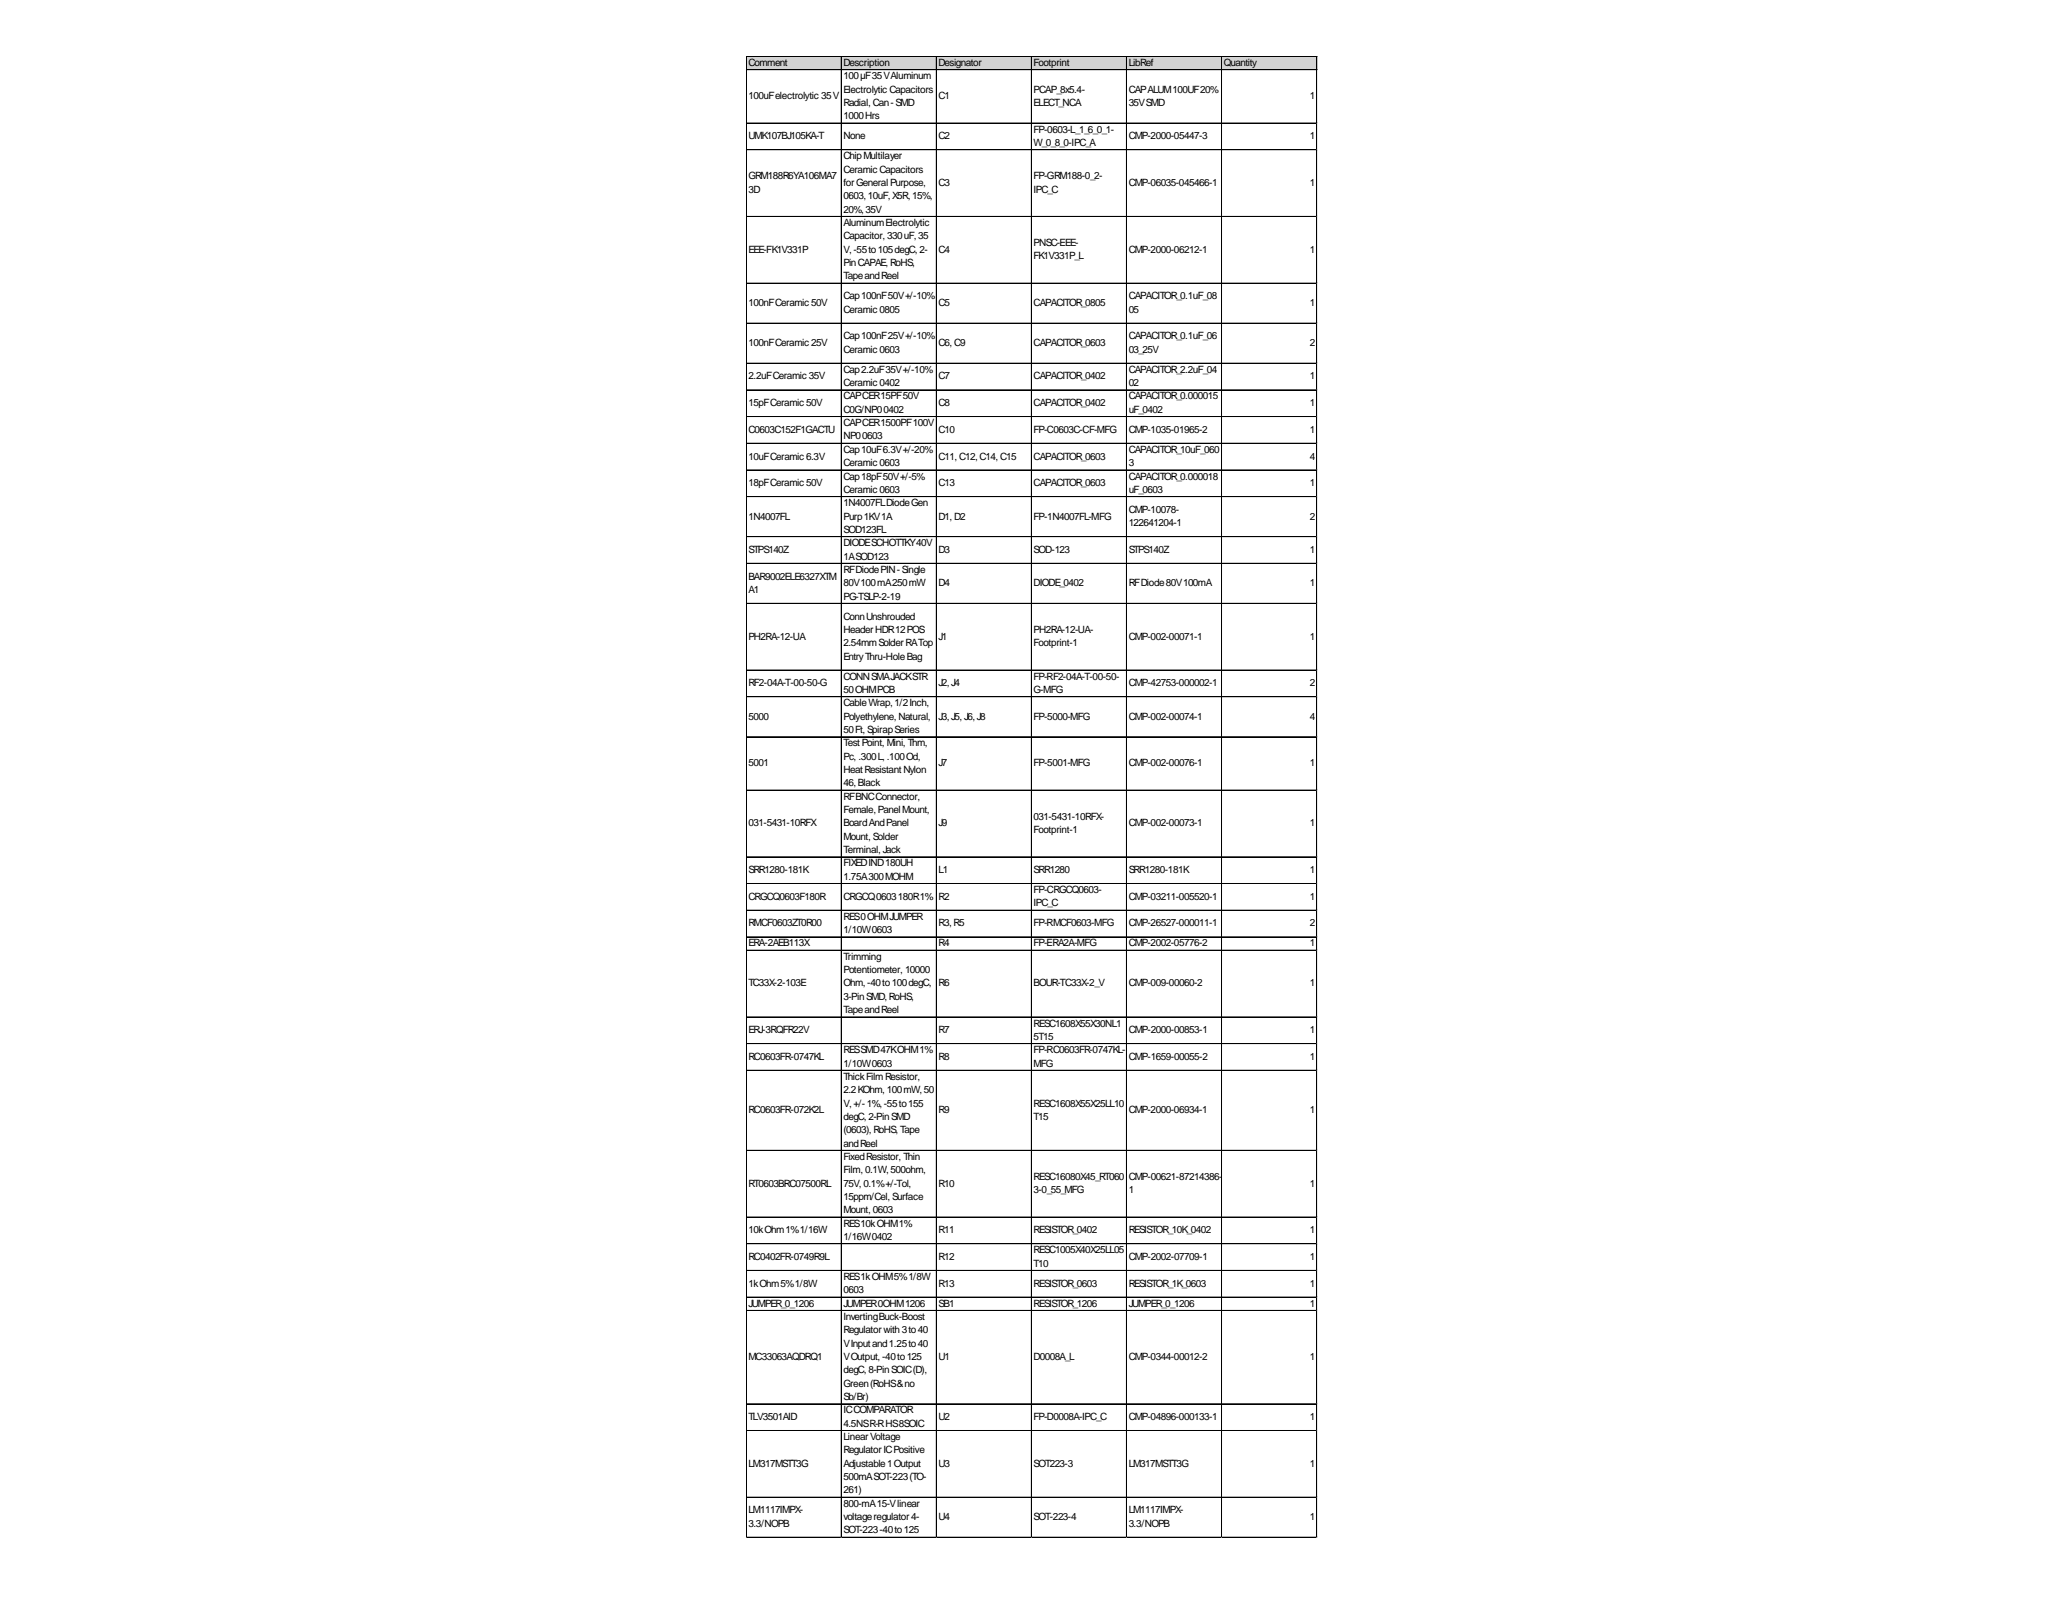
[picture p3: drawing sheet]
<svg xmlns="http://www.w3.org/2000/svg" width="279mm" height="216mm" viewBox="0 0 279 216" stroke-linecap="round" stroke-linejoin="round" font-family="sans-serif">
<defs><g id="words">
<g font-size="1.4">
<text x="101.2" y="8.9">Comment</text>
<text x="114.1" y="8.9">Description</text>
<text x="114.1" y="10.7">100µF35VAluminum</text>
<text x="126.9" y="8.9">Designator</text>
<text x="139.8" y="8.9">Footprint</text>
<text x="152.6" y="8.9">LibRef</text>
<text x="165.5" y="8.9">Quantity</text>
<text x="101.2" y="13.4">100uFelectrolytic 35V</text>
<text x="114.1" y="12.5">Electrolytic Capacitors</text>
<text x="114.1" y="14.3">Radial, Can-SMD</text>
<text x="114.1" y="16.1">1000Hrs</text>
<text x="126.9" y="13.4">C1</text>
<text x="139.8" y="12.5">PCAP_8x5.4-</text>
<text x="139.8" y="14.3">ELECT_NCA</text>
<text x="139.8" y="17.9">FP-0603-L_1_6_0_1-</text>
<text x="152.6" y="12.5">CAPALUM100UF20%</text>
<text x="152.6" y="14.3">35VSMD</text>
<text x="177.2" y="13.4">1</text>
<text x="101.2" y="18.8">UMK107BJ105KA-T</text>
<text x="114.1" y="18.8">None</text>
<text x="114.1" y="21.5">ChipMultilayer</text>
<text x="114.1" y="23.3">Ceramic Capacitors</text>
<text x="126.9" y="18.8">C2</text>
<text x="139.8" y="19.7">W_0_8_0-IPC_A</text>
<text x="152.6" y="18.8">CMP-2000-05447-3</text>
<text x="177.2" y="18.8">1</text>
<text x="101.2" y="24.2">GRM188R6YA106MA7</text>
<text x="101.2" y="26">3D</text>
<text x="114.1" y="25.1">forGeneralPurpose,</text>
<text x="114.1" y="27">0603,10uF,X5R,15%,</text>
<text x="114.1" y="28.8">20%,35V</text>
<text x="126.9" y="25.1">C3</text>
<text x="139.8" y="24.2">FP-GRM188-0_2-</text>
<text x="139.8" y="26">IPC_C</text>
<text x="152.6" y="25.1">CMP-06035-045466-1</text>
<text x="177.2" y="25.1">1</text>
<text x="101.2" y="34.2">EEE-FK1V331P</text>
<text x="114.1" y="30.6">AluminumElectrolytic</text>
<text x="114.1" y="32.4">Capacitor, 330uF,35</text>
<text x="114.1" y="34.2">V,-55to105degC,2-</text>
<text x="114.1" y="36">PinCAPAE,RoHS,</text>
<text x="126.9" y="34.2">C4</text>
<text x="139.8" y="33.3">PNSC-EEE-</text>
<text x="139.8" y="35.1">FK1V331P_L</text>
<text x="152.6" y="34.2">CMP-2000-06212-1</text>
<text x="177.2" y="34.2">1</text>
<text x="101.2" y="41.4">100nFCeramic 50V</text>
<text x="114.1" y="37.8">TapeandReel</text>
<text x="114.1" y="40.5">Cap100nF50V+/-10%</text>
<text x="126.9" y="41.4">C5</text>
<text x="139.8" y="41.4">CAPACITOR_0805</text>
<text x="152.6" y="40.5">CAPACITOR_0.1uF_08</text>
<text x="177.2" y="41.4">1</text>
<text x="101.2" y="46.8">100nFCeramic 25V</text>
<text x="114.1" y="42.3">Ceramic 0805</text>
<text x="114.1" y="45.9">Cap100nF25V+/-10%</text>
<text x="114.1" y="47.7">Ceramic 0603</text>
<text x="126.9" y="46.8">C6,C9</text>
<text x="139.8" y="46.8">CAPACITOR_0603</text>
<text x="152.6" y="42.3">05</text>
<text x="152.6" y="45.9">CAPACITOR_0.1uF_06</text>
<text x="152.6" y="47.7">03_25V</text>
<text x="177.2" y="46.8">2</text>
<text x="101.2" y="51.3">2.2uFCeramic 35V</text>
<text x="114.1" y="50.4">Cap2.2uF35V+/-10%</text>
<text x="114.1" y="52.2">Ceramic 0402</text>
<text x="126.9" y="51.3">C7</text>
<text x="139.8" y="51.3">CAPACITOR_0402</text>
<text x="152.6" y="50.4">CAPACITOR_2.2uF_04</text>
<text x="152.6" y="52.2">02</text>
<text x="177.2" y="51.3">1</text>
<text x="101.2" y="54.9">15pFCeramic 50V</text>
<text x="101.2" y="58.5">C0603C152F1GACTU</text>
<text x="114.1" y="54">CAPCER15PF50V</text>
<text x="114.1" y="55.8">C0G/NP00402</text>
<text x="114.1" y="57.6">CAPCER1500PF100V</text>
<text x="114.1" y="59.4">NP00603</text>
<text x="126.9" y="54.9">C8</text>
<text x="126.9" y="58.5">C10</text>
<text x="139.8" y="54.9">CAPACITOR_0402</text>
<text x="139.8" y="58.5">FP-C0603C-CF-MFG</text>
<text x="152.6" y="54">CAPACITOR_0.000015</text>
<text x="152.6" y="55.8">uF_0402</text>
<text x="152.6" y="58.5">CMP-1035-01965-2</text>
<text x="177.2" y="54.9">1</text>
<text x="177.2" y="58.5">1</text>
<text x="101.2" y="62.1">10uFCeramic 6.3V</text>
<text x="101.2" y="65.7">18pFCeramic 50V</text>
<text x="114.1" y="61.2">Cap10uF6.3V+/-20%</text>
<text x="114.1" y="63">Ceramic 0603</text>
<text x="114.1" y="64.8">Cap18pF50V+/-5%</text>
<text x="126.9" y="62.1">C11,C12,C14,C15</text>
<text x="126.9" y="65.7">C13</text>
<text x="139.8" y="62.1">CAPACITOR_0603</text>
<text x="139.8" y="65.7">CAPACITOR_0603</text>
<text x="152.6" y="61.2">CAPACITOR_10uF_060</text>
<text x="152.6" y="63">3</text>
<text x="152.6" y="64.8">CAPACITOR_0.000018</text>
<text x="177.2" y="62.1">4</text>
<text x="177.2" y="65.7">1</text>
<text x="101.2" y="70.2">1N4007FL</text>
<text x="114.1" y="66.6">Ceramic 0603</text>
<text x="114.1" y="68.4">1N4007FLDiodeGen</text>
<text x="114.1" y="70.2">Purp1KV1A</text>
<text x="126.9" y="70.2">D1,D2</text>
<text x="139.8" y="70.2">FP-1N4007FL-MFG</text>
<text x="152.6" y="66.6">uF_0603</text>
<text x="152.6" y="69.3">CMP-10078-</text>
<text x="152.6" y="71.1">122641204-1</text>
<text x="177.2" y="70.2">2</text>
<text x="101.2" y="74.7">STPS140Z</text>
<text x="114.1" y="72">SOD123FL</text>
<text x="114.1" y="73.8">DIODESCHOTTKY40V</text>
<text x="114.1" y="75.6">1ASOD123</text>
<text x="114.1" y="77.5">RFDiodePIN-Single</text>
<text x="126.9" y="74.7">D3</text>
<text x="139.8" y="74.7">SOD-123</text>
<text x="152.6" y="74.7">STPS140Z</text>
<text x="177.2" y="74.7">1</text>
<text x="101.2" y="78.4">BAR9002ELE6327XTM</text>
<text x="101.2" y="80.2">A1</text>
<text x="114.1" y="79.3">80V100mA250mW</text>
<text x="114.1" y="81.1">PG-TSLP-2-19</text>
<text x="114.1" y="83.8">ConnUnshrouded</text>
<text x="126.9" y="79.3">D4</text>
<text x="139.8" y="79.3">DIODE_0402</text>
<text x="152.6" y="79.3">RFDiode80V100mA</text>
<text x="177.2" y="79.3">1</text>
<text x="101.2" y="86.5">PH2RA-12-UA</text>
<text x="114.1" y="85.6">HeaderHDR12POS</text>
<text x="114.1" y="87.4">2.54mmSolderRATop</text>
<text x="114.1" y="89.2">EntryThru-HoleBag</text>
<text x="126.9" y="86.5">J1</text>
<text x="139.8" y="85.6">PH2RA-12-UA-</text>
<text x="139.8" y="87.4">Footprint-1</text>
<text x="152.6" y="86.5">CMP-002-00071-1</text>
<text x="177.2" y="86.5">1</text>
<text x="101.2" y="92.8">RF2-04A-T-00-50-G</text>
<text x="114.1" y="91.9">CONNSMAJACKSTR</text>
<text x="114.1" y="93.7">50OHMPCB</text>
<text x="114.1" y="95.5">CableWrap,1/2Inch,</text>
<text x="126.9" y="92.8">J2,J4</text>
<text x="139.8" y="91.9">FP-RF2-04A-T-00-50-</text>
<text x="139.8" y="93.7">G-MFG</text>
<text x="152.6" y="92.8">CMP-42753-000002-1</text>
<text x="177.2" y="92.8">2</text>
<text x="101.2" y="97.3">5000</text>
<text x="114.1" y="97.3">Polyethylene,Natural,</text>
<text x="114.1" y="99.1">50Ft, SpirapSeries</text>
<text x="114.1" y="100.9">TestPoint, Mini, Thm,</text>
<text x="126.9" y="97.3">J3,J5,J6,J8</text>
<text x="139.8" y="97.3">FP-5000-MFG</text>
<text x="152.6" y="97.3">CMP-002-00074-1</text>
<text x="177.2" y="97.3">4</text>
<text x="101.2" y="103.6">5001</text>
<text x="114.1" y="102.7">Pc, .300L,.100Od,</text>
<text x="114.1" y="104.5">HeatResistantNylon</text>
<text x="114.1" y="106.3">46,Black</text>
<text x="126.9" y="103.6">J7</text>
<text x="139.8" y="103.6">FP-5001-MFG</text>
<text x="152.6" y="103.6">CMP-002-00076-1</text>
<text x="177.2" y="103.6">1</text>
<text x="101.2" y="111.7">031-5431-10RFX</text>
<text x="114.1" y="108.1">RFBNCConnector,</text>
<text x="114.1" y="109.9">Female,PanelMount,</text>
<text x="114.1" y="111.7">BoardAndPanel</text>
<text x="114.1" y="113.5">Mount, Solder</text>
<text x="126.9" y="111.7">J9</text>
<text x="139.8" y="110.8">031-5431-10RFX-</text>
<text x="139.8" y="112.6">Footprint-1</text>
<text x="152.6" y="111.7">CMP-002-00073-1</text>
<text x="177.2" y="111.7">1</text>
<text x="101.2" y="118">SRR1280-181K</text>
<text x="114.1" y="115.3">Terminal, Jack</text>
<text x="114.1" y="117.1">FIXEDIND180UH</text>
<text x="114.1" y="118.9">1.75A300MOHM</text>
<text x="126.9" y="118">L1</text>
<text x="139.8" y="118">SRR1280</text>
<text x="152.6" y="118">SRR1280-181K</text>
<text x="177.2" y="118">1</text>
<text x="101.2" y="121.6">CRGCQ0603F180R</text>
<text x="101.2" y="125.2">RMCF0603ZT0R00</text>
<text x="114.1" y="121.6">CRGCQ0603180R1%</text>
<text x="114.1" y="124.3">RES0OHMJUMPER</text>
<text x="126.9" y="121.6">R2</text>
<text x="126.9" y="125.2">R3,R5</text>
<text x="139.8" y="120.7">FP-CRGCQ0603-</text>
<text x="139.8" y="122.5">IPC_C</text>
<text x="139.8" y="125.2">FP-RMCF0603-MFG</text>
<text x="152.6" y="121.6">CMP-03211-005520-1</text>
<text x="152.6" y="125.2">CMP-26527-000011-1</text>
<text x="177.2" y="121.6">1</text>
<text x="177.2" y="125.2">2</text>
<text x="101.2" y="128">ERA-2AEB113X</text>
<text x="114.1" y="126.2">1/10W0603</text>
<text x="114.1" y="129.8">Trimming</text>
<text x="114.1" y="131.6">Potentiometer, 10000</text>
<text x="126.9" y="128">R4</text>
<text x="139.8" y="128">FP-ERA2A-MFG</text>
<text x="152.6" y="128">CMP-2002-05776-2</text>
<text x="177.2" y="128">1</text>
<text x="101.2" y="133.4">TC33X-2-103E</text>
<text x="114.1" y="133.4">Ohm,-40to100degC,</text>
<text x="114.1" y="135.2">3-PinSMD,RoHS,</text>
<text x="114.1" y="137">TapeandReel</text>
<text x="126.9" y="133.4">R6</text>
<text x="139.8" y="133.4">BOUR-TC33X-2_V</text>
<text x="152.6" y="133.4">CMP-009-00060-2</text>
<text x="177.2" y="133.4">1</text>
<text x="101.2" y="139.7">ERJ-3RQFR22V</text>
<text x="101.2" y="143.3">RC0603FR-0747KL</text>
<text x="114.1" y="142.4">RESSMD47KOHM1%</text>
<text x="126.9" y="139.7">R7</text>
<text x="126.9" y="143.3">R8</text>
<text x="139.8" y="138.8">RESC1608X55X30NL1</text>
<text x="139.8" y="140.6">5T15</text>
<text x="139.8" y="142.4">FP-RC0603FR-0747KL-</text>
<text x="152.6" y="139.7">CMP-2000-00853-1</text>
<text x="152.6" y="143.3">CMP-1659-00055-2</text>
<text x="177.2" y="139.7">1</text>
<text x="177.2" y="143.3">1</text>
<text x="114.1" y="144.2">1/10W0603</text>
<text x="114.1" y="146">ThickFilmResistor,</text>
<text x="114.1" y="147.8">2.2KOhm,100mW,50</text>
<text x="114.1" y="149.6">V,+/-1%,-55to155</text>
<text x="139.8" y="144.2">MFG</text>
<text x="139.8" y="149.6">RESC1608X55X25LL10</text>
<text x="101.2" y="150.5">RC0603FR-072K2L</text>
<text x="114.1" y="151.4">degC,2-PinSMD</text>
<text x="114.1" y="153.2">(0603),RoHS,Tape</text>
<text x="114.1" y="155">andReel</text>
<text x="126.9" y="150.5">R9</text>
<text x="139.8" y="151.4">T15</text>
<text x="152.6" y="150.5">CMP-2000-06934-1</text>
<text x="177.2" y="150.5">1</text>
<text x="101.2" y="160.4">RT0603BRC07500RL</text>
<text x="114.1" y="156.8">FixedResistor, Thin</text>
<text x="114.1" y="158.6">Film,0.1W,500ohm,</text>
<text x="114.1" y="160.4">75V,0.1%+/-Tol,</text>
<text x="126.9" y="160.4">R10</text>
<text x="139.8" y="159.5">RESC16080X45_RT060</text>
<text x="139.8" y="161.3">3-0_55_MFG</text>
<text x="152.6" y="159.5">CMP-00621-87214386-</text>
<text x="152.6" y="161.3">1</text>
<text x="177.2" y="160.4">1</text>
<text x="101.2" y="166.7">10kOhm1%1/16W</text>
<text x="114.1" y="162.2">15ppm/Cel, Surface</text>
<text x="114.1" y="164">Mount, 0603</text>
<text x="114.1" y="165.8">RES10kOHM1%</text>
<text x="114.1" y="167.6">1/16W0402</text>
<text x="126.9" y="166.7">R11</text>
<text x="139.8" y="166.7">RESISTOR_0402</text>
<text x="152.6" y="166.7">RESISTOR_10K_0402</text>
<text x="177.2" y="166.7">1</text>
<text x="101.2" y="170.3">RC0402FR-0749R9L</text>
<text x="101.2" y="173.9">1kOhm5%1/8W</text>
<text x="114.1" y="173">RES1kOHM5%1/8W</text>
<text x="126.9" y="170.3">R12</text>
<text x="126.9" y="173.9">R13</text>
<text x="139.8" y="169.4">RESC1005X40X25LL05</text>
<text x="139.8" y="171.2">T10</text>
<text x="139.8" y="173.9">RESISTOR_0603</text>
<text x="152.6" y="170.3">CMP-2002-07709-1</text>
<text x="152.6" y="173.9">RESISTOR_1K_0603</text>
<text x="177.2" y="170.3">1</text>
<text x="177.2" y="173.9">1</text>
<text x="101.2" y="176.7">JUMPER_0_1206</text>
<text x="114.1" y="174.8">0603</text>
<text x="114.1" y="176.7">JUMPER0OHM1206</text>
<text x="114.1" y="178.5">InvertingBuck-Boost</text>
<text x="126.9" y="176.7">SB1</text>
<text x="139.8" y="176.7">RESISTOR_1206</text>
<text x="152.6" y="176.7">JUMPER_0_1206</text>
<text x="177.2" y="176.7">1</text>
<text x="101.2" y="183.9">MC33063AQDRQ1</text>
<text x="114.1" y="180.3">Regulatorwith3to40</text>
<text x="114.1" y="182.1">VInputand1.25to40</text>
<text x="114.1" y="183.9">VOutput, -40to125</text>
<text x="114.1" y="185.7">degC,8-PinSOIC(D),</text>
<text x="126.9" y="183.9">U1</text>
<text x="139.8" y="183.9">D0008A_L</text>
<text x="152.6" y="183.9">CMP-0344-00012-2</text>
<text x="177.2" y="183.9">1</text>
<text x="101.2" y="192">TLV3501AID</text>
<text x="114.1" y="187.5">Green(RoHS&amp;no</text>
<text x="114.1" y="189.3">Sb/Br)</text>
<text x="114.1" y="191.1">ICCOMPARATOR</text>
<text x="126.9" y="192">U2</text>
<text x="139.8" y="192">FP-D0008A-IPC_C</text>
<text x="152.6" y="192">CMP-04896-000133-1</text>
<text x="177.2" y="192">1</text>
<text x="114.1" y="192.9">4.5NSR-RHS8SOIC</text>
<text x="114.1" y="194.7">LinearVoltage</text>
<text x="114.1" y="196.5">RegulatorICPositive</text>
<text x="101.2" y="198.3">LM317MSTT3G</text>
<text x="114.1" y="198.3">Adjustable1Output</text>
<text x="114.1" y="200.1">500mASOT-223(TO-</text>
<text x="114.1" y="201.9">261)</text>
<text x="114.1" y="203.7">800-mA15-Vlinear</text>
<text x="126.9" y="198.3">U3</text>
<text x="139.8" y="198.3">SOT223-3</text>
<text x="152.6" y="198.3">LM317MSTT3G</text>
<text x="177.2" y="198.3">1</text>
<text x="101.2" y="204.6">LM1117IMPX-</text>
<text x="101.2" y="206.4">3.3/NOPB</text>
<text x="114.1" y="205.5">voltageregulator4-</text>
<text x="114.1" y="207.3">SOT-223-40to125</text>
<text x="126.9" y="205.5">U4</text>
<text x="139.8" y="205.5">SOT-223-4</text>
<text x="152.6" y="204.6">LM1117IMPX-</text>
<text x="152.6" y="206.4">3.3/NOPB</text>
<text x="177.2" y="205.5">1</text>
</g>
</g></defs>
<path d="M100.9 7.6h77.3v1.9h-77.3z" fill="#d3d3d3"/>
<g fill="none" stroke="#000" stroke-width=".14">
<path d="M100.9 7.6v200.3M101 7.6h77.1M101 7.7h77.1M101 9.4h77.1M101 9.5h77.1M101 16.6h77.1M101 16.7h77.1M113.8 7.7v200.2M126.6 7.7v200.2M126.7 7.7v200.2M139.5 7.7v200.2M152.3 7.7v200.2"/>
<path d="M152.4 7.7v200.2M165.2 7.7v200.2M178.1 7.7v200.2M101 20.2h77.1M101 20.3h77.1M101 29.3h77.1M101 38.3h77.1M101 43.7h77.1M101 49.1h77.1M101 52.7h77.1M101 56.3h77.1M101 56.4h77.1"/>
<path d="M101 59.9h77.1M101 60h77.1M101 63.5h77.1M101 63.6h77.1M101 67.1h77.1M101 67.2h77.1M101 72.5h77.1M101 72.6h77.1M101 76.2h77.1M101 81.6h77.1M101 90.6h77.1M101 94.2h77.1"/>
<path d="M101 99.6h77.1M101 106.8h77.1M101 106.9h77.1M101 115.8h77.1M101 115.9h77.1M101 119.4h77.1M101 119.5h77.1M101 123h77.1M101 123.1h77.1M101 126.7h77.1M101 128.5h77.1M101 137.5h77.1"/>
<path d="M101 141.1h77.1M101 144.7h77.1M101 155.5h77.1M101 155.6h77.1M101 164.5h77.1M101 164.6h77.1M101 168.1h77.1M101 168.2h77.1M101 171.7h77.1M101 171.8h77.1M101 175.4h77.1M101 177.2h77.1"/>
<path d="M101 189.8h77.1M101 193.4h77.1M101 202.4h77.1M101 207.8h77.1M101 207.9h77.1"/>
</g>
<path d="M100.9 207.9h.1" fill="none" stroke="#e0e0e0" stroke-width=".14"/>
<path d="M100.9 207.9h.1z" fill="#e0e0e0"/>
<path d="M113.8 207.9h.1" fill="none" stroke="#e0e0e0" stroke-width=".14"/>
<path d="M126.6 207.9h.1" fill="none" stroke="#e0e0e0" stroke-width=".14"/>
<path d="M126.6 207.9h.1z" fill="#e0e0e0"/>
<path d="M139.5 207.9h.1" fill="none" stroke="#e0e0e0" stroke-width=".14"/>
<path d="M139.5 207.9h.1z" fill="#e0e0e0"/>
<path d="M152.3 207.9h.1" fill="none" stroke="#e0e0e0" stroke-width=".14"/>
<path d="M152.3 207.9h.1z" fill="#e0e0e0"/>
<path d="M165.2 207.9h.1" fill="none" stroke="#e0e0e0" stroke-width=".14"/>
<path d="M165.2 207.9h.1z" fill="#e0e0e0"/>
<path d="M178.1 207.9h.1" fill="none" stroke="#e0e0e0" stroke-width=".14"/>
<path d="M178.1 16.6h.1" fill="none" stroke="#e0e0e0" stroke-width=".14"/>
<path d="M178.1 16.6l.1 .1z" fill="#e0e0e0"/>
<path d="M178.1 20.2h.1" fill="none" stroke="#e0e0e0" stroke-width=".14"/>
<path d="M178.1 20.2l.1 .1z" fill="#e0e0e0"/>
<path d="M178.1 29.3h.1" fill="none" stroke="#e0e0e0" stroke-width=".14"/>
<path d="M178.1 29.3h.1z" fill="#e0e0e0"/>
<path d="M178.1 38.3h.1" fill="none" stroke="#e0e0e0" stroke-width=".14"/>
<path d="M178.1 38.3l.1 .1z" fill="#e0e0e0"/>
<path d="M178.1 43.7h.1" fill="none" stroke="#e0e0e0" stroke-width=".14"/>
<path d="M178.1 43.7l.1 .1z" fill="#e0e0e0"/>
<path d="M178.1 49.1h.1" fill="none" stroke="#e0e0e0" stroke-width=".14"/>
<path d="M178.1 49.1l.1 .1z" fill="#e0e0e0"/>
<path d="M178.1 52.7h.1" fill="none" stroke="#e0e0e0" stroke-width=".14"/>
<path d="M178.1 52.7l.1 .1z" fill="#e0e0e0"/>
<path d="M178.1 56.3h.1" fill="none" stroke="#e0e0e0" stroke-width=".14"/>
<path d="M178.1 56.3l.1 .1z" fill="#e0e0e0"/>
<path d="M178.1 59.9h.1" fill="none" stroke="#e0e0e0" stroke-width=".14"/>
<path d="M178.1 59.9l.1 .1z" fill="#e0e0e0"/>
<path d="M178.1 63.5h.1" fill="none" stroke="#e0e0e0" stroke-width=".14"/>
<path d="M178.1 63.5l.1 .1z" fill="#e0e0e0"/>
<path d="M178.1 67.1h.1" fill="none" stroke="#e0e0e0" stroke-width=".14"/>
<path d="M178.1 67.1l.1 .1z" fill="#e0e0e0"/>
<path d="M178.1 72.5h.1" fill="none" stroke="#e0e0e0" stroke-width=".14"/>
<path d="M178.1 72.5l.1 .1z" fill="#e0e0e0"/>
<path d="M178.1 76.2h.1" fill="none" stroke="#e0e0e0" stroke-width=".14"/>
<path d="M178.1 76.2h.1z" fill="#e0e0e0"/>
<path d="M178.1 81.6h.1" fill="none" stroke="#e0e0e0" stroke-width=".14"/>
<path d="M178.1 81.6h.1z" fill="#e0e0e0"/>
<path d="M178.1 90.6h.1" fill="none" stroke="#e0e0e0" stroke-width=".14"/>
<path d="M178.1 90.6l.1 .1z" fill="#e0e0e0"/>
<path d="M178.1 94.2h.1" fill="none" stroke="#e0e0e0" stroke-width=".14"/>
<path d="M178.1 94.2l.1 .1z" fill="#e0e0e0"/>
<path d="M178.1 99.6h.1" fill="none" stroke="#e0e0e0" stroke-width=".14"/>
<path d="M178.1 99.6l.1 .1z" fill="#e0e0e0"/>
<path d="M178.1 106.8h.1" fill="none" stroke="#e0e0e0" stroke-width=".14"/>
<path d="M178.1 106.8l.1 .1z" fill="#e0e0e0"/>
<path d="M178.1 115.8h.1" fill="none" stroke="#e0e0e0" stroke-width=".14"/>
<path d="M178.1 115.8l.1 .1z" fill="#e0e0e0"/>
<path d="M178.1 119.4h.1" fill="none" stroke="#e0e0e0" stroke-width=".14"/>
<path d="M178.1 119.4l.1 .1z" fill="#e0e0e0"/>
<path d="M178.1 123h.1" fill="none" stroke="#e0e0e0" stroke-width=".14"/>
<path d="M178.1 123l.1 .1z" fill="#e0e0e0"/>
<path d="M178.1 126.7h.1" fill="none" stroke="#e0e0e0" stroke-width=".14"/>
<path d="M178.1 126.7h.1z" fill="#e0e0e0"/>
<path d="M178.1 128.5h.1" fill="none" stroke="#e0e0e0" stroke-width=".14"/>
<path d="M178.1 128.5h.1z" fill="#e0e0e0"/>
<path d="M178.1 137.5h.1" fill="none" stroke="#e0e0e0" stroke-width=".14"/>
<path d="M178.1 137.5l.1 .1z" fill="#e0e0e0"/>
<path d="M178.1 141.1h.1" fill="none" stroke="#e0e0e0" stroke-width=".14"/>
<path d="M178.1 141.1l.1 .1z" fill="#e0e0e0"/>
<path d="M178.1 144.7h.1" fill="none" stroke="#e0e0e0" stroke-width=".14"/>
<path d="M178.1 144.7l.1 .1z" fill="#e0e0e0"/>
<path d="M178.1 155.5h.1" fill="none" stroke="#e0e0e0" stroke-width=".14"/>
<path d="M178.1 155.5l.1 .1z" fill="#e0e0e0"/>
<path d="M178.1 164.5h.1" fill="none" stroke="#e0e0e0" stroke-width=".14"/>
<path d="M178.1 164.5l.1 .1z" fill="#e0e0e0"/>
<path d="M178.1 168.1h.1" fill="none" stroke="#e0e0e0" stroke-width=".14"/>
<path d="M178.1 168.1l.1 .1z" fill="#e0e0e0"/>
<path d="M178.1 171.7h.1" fill="none" stroke="#e0e0e0" stroke-width=".14"/>
<path d="M178.1 171.7l.1 .1z" fill="#e0e0e0"/>
<path d="M178.1 175.4h.1" fill="none" stroke="#e0e0e0" stroke-width=".14"/>
<path d="M178.1 175.4h.1z" fill="#e0e0e0"/>
<path d="M178.1 177.2h.1" fill="none" stroke="#e0e0e0" stroke-width=".14"/>
<path d="M178.1 177.2h.1z" fill="#e0e0e0"/>
<path d="M178.1 189.8h.1" fill="none" stroke="#e0e0e0" stroke-width=".14"/>
<path d="M178.1 189.8l.1 .1z" fill="#e0e0e0"/>
<path d="M178.1 193.4h.1" fill="none" stroke="#e0e0e0" stroke-width=".14"/>
<path d="M178.1 193.4l.1 .1z" fill="#e0e0e0"/>
<path d="M178.1 202.4h.1" fill="none" stroke="#e0e0e0" stroke-width=".14"/>
<path d="M178.1 202.4l.1 .1z" fill="#e0e0e0"/>
<path d="M178.1 207.8h.1" fill="none" stroke="#e0e0e0" stroke-width=".14"/>
<path d="M178.1 207.8l.1 .1z" fill="#e0e0e0"/>
<use href="#words"/>
</svg>
